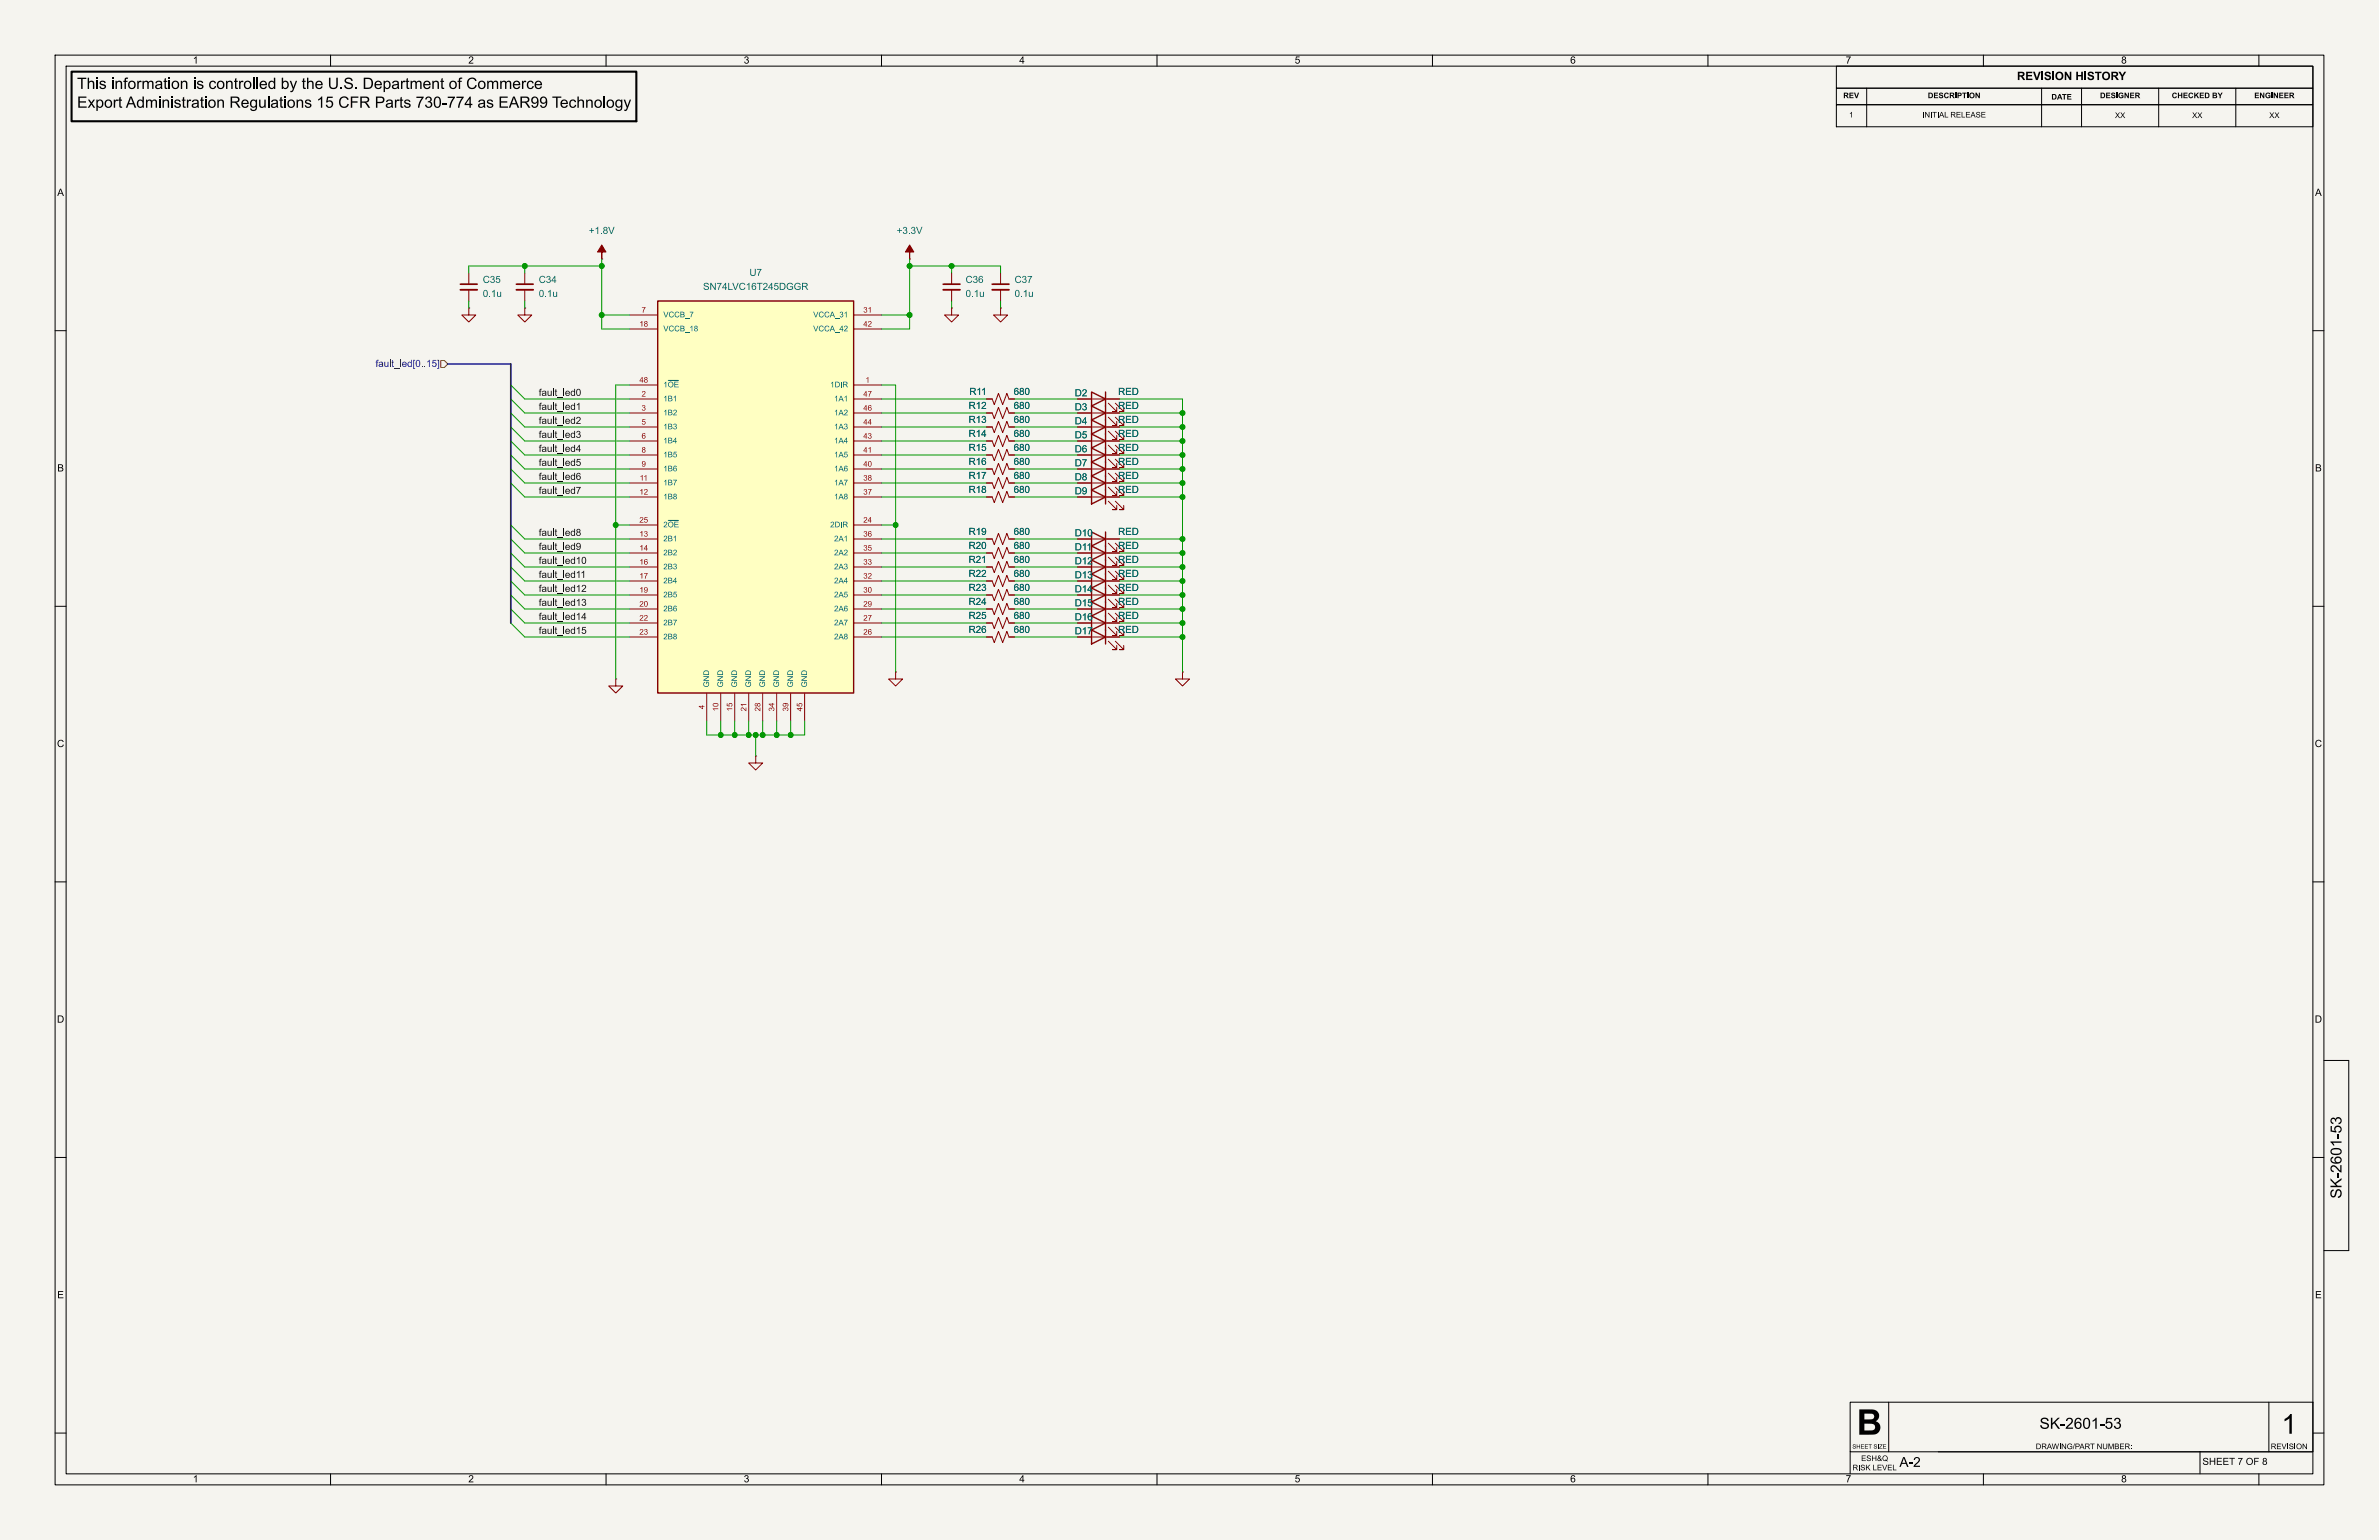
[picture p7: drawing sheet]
<svg xmlns="http://www.w3.org/2000/svg" width="432mm" height="279mm" viewBox="0 0 432 279" stroke-linecap="round" stroke-linejoin="round" font-family="sans-serif">
<defs><g id="words">
<text font-size="6.4" x="337" y="262">B</text>
<text font-size="5" x="414.1" y="261.4">1</text>
<g font-size="2.8">
<text x="14" y="18.6">This information is controlled by the</text>
<text x="370.2" y="260">SK-2601-53</text>
</g>
<text font-size="2.5" x="344.7" y="266.8">A-2</text>
<text font-size="2.1" x="366.1" y="15.1">REVISION HISTORY</text>
<g font-size="1.8">
<text x="35" y="12">1</text>
<text x="85" y="12">2</text>
<text x="135" y="12">3</text>
<text x="185" y="12">4</text>
<text x="235" y="12">5</text>
<text x="285" y="12">6</text>
<text x="335" y="12">7</text>
<text x="385" y="12">8</text>
<text x="10.4" y="36">A</text>
<text x="420.2" y="36">A</text>
<text x="10.4" y="86">B</text>
<text x="420.2" y="86">B</text>
<text x="10.3" y="136">C</text>
<text x="420.1" y="136">C</text>
<text x="10.3" y="186">D</text>
<text x="420.1" y="186">D</text>
<text x="10.4" y="236">E</text>
<text x="420.2" y="236">E</text>
<text x="35" y="269.4">1</text>
<text x="85" y="269.4">2</text>
<text x="135" y="269.4">3</text>
<text x="185" y="269.4">4</text>
<text x="235" y="269.4">5</text>
<text x="285" y="269.4">6</text>
<text x="335" y="269.4">7</text>
<text x="385" y="269.4">8</text>
<text x="399.7" y="266.2">SHEET 7 OF 8</text>
</g>
<g font-size="1.8" fill="#006464">
<text x="106.9" y="42.9">+1.8V</text>
<text x="162.8" y="42.9">+3.3V</text>
<text x="87.6" y="51.8">C35</text>
<text x="97.8" y="51.8">C34</text>
<text x="127.6" y="53.1">SN74LVC16T245DGGR</text>
<text x="136" y="50.5">U7</text>
<text x="175.3" y="51.8">C36</text>
<text x="184.1" y="51.8">C37</text>
<text x="87.6" y="54.3">0.1u</text>
<text x="97.8" y="54.3">0.1u</text>
<text x="175.3" y="54.3">0.1u</text>
<text x="184.1" y="54.3">0.1u</text>
<text x="175.8" y="74.7">R12</text>
<text x="175.8" y="77.2">R13</text>
<text x="175.9" y="72.1">R11</text>
<text x="184" y="74.7">680</text>
<text x="184" y="72.1">680</text>
<text x="184" y="77.2">680</text>
<text x="195.1" y="74.9">D3</text>
<text x="195.1" y="77.4">D4</text>
<text x="195.1" y="72.4">D2</text>
<text x="202.9" y="74.7">RED</text>
<text x="202.9" y="77.2">RED</text>
<text x="202.9" y="72.1">RED</text>
<text x="175.8" y="79.7">R14</text>
<text x="175.8" y="82.3">R15</text>
<text x="184" y="79.7">680</text>
<text x="184" y="82.3">680</text>
<text x="195.1" y="80">D5</text>
<text x="195.1" y="82.5">D6</text>
<text x="202.9" y="79.7">RED</text>
<text x="202.9" y="82.3">RED</text>
<text x="175.8" y="87.4">R17</text>
<text x="175.8" y="89.9">R18</text>
<text x="175.8" y="84.8">R16</text>
<text x="184" y="87.4">680</text>
<text x="184" y="89.9">680</text>
<text x="184" y="84.8">680</text>
<text x="195.1" y="87.6">D8</text>
<text x="195.1" y="85.1">D7</text>
<text x="202.9" y="89.9">RED</text>
<text x="202.9" y="87.4">RED</text>
<text x="202.9" y="84.8">RED</text>
<text x="195.1" y="90.1">D9</text>
<text x="175.8" y="100.1">R20</text>
<text x="175.8" y="97.5">R19</text>
<text x="184" y="100.1">680</text>
<text x="184" y="97.5">680</text>
<text x="202.9" y="100.1">RED</text>
<text x="202.9" y="97.5">RED</text>
<text x="175.8" y="107.7">R23</text>
<text x="175.8" y="105.1">R22</text>
<text x="175.8" y="102.6">R21</text>
<text x="184" y="107.7">680</text>
<text x="184" y="105.1">680</text>
<text x="184" y="102.6">680</text>
<text x="202.9" y="107.7">RED</text>
<text x="202.9" y="105.1">RED</text>
<text x="202.9" y="102.6">RED</text>
<text x="175.8" y="112.8">R25</text>
<text x="175.8" y="110.2">R24</text>
<text x="184" y="112.8">680</text>
<text x="184" y="110.2">680</text>
<text x="202.9" y="112.8">RED</text>
<text x="202.9" y="110.2">RED</text>
<text x="175.8" y="115.3">R26</text>
<text x="184" y="115.3">680</text>
<text x="202.9" y="115.3">RED</text>
</g>
<text font-size="1.8" fill="#000084" x="68.2" y="67">fault_led[0..15]</text>
<g font-size="1.8" fill="#0f0f0f">
<text x="97.8" y="77.1">fault_led2</text>
<text x="97.8" y="72">fault_led0</text>
<text x="97.8" y="74.6">fault_led1</text>
<text x="97.8" y="82.2">fault_led4</text>
<text x="97.8" y="79.7">fault_led3</text>
<text x="97.8" y="87.3">fault_led6</text>
<text x="97.8" y="84.7">fault_led5</text>
<text x="97.8" y="89.8">fault_led7</text>
<text x="97.8" y="97.4">fault_led8</text>
<text x="97.8" y="100">fault_led9</text>
<text x="97.8" y="107.6">fault_led12</text>
<text x="97.8" y="105.1">fault_led11</text>
<text x="97.8" y="102.5">fault_led10</text>
<text x="97.8" y="110.1">fault_led13</text>
<text x="97.8" y="112.7">fault_led14</text>
<text x="97.8" y="115.2">fault_led15</text>
</g>
<g font-size="1.8" fill="#840000">
<text x="195.1" y="100.3">D11</text>
<text x="195.1" y="97.8">D10</text>
<text x="195.1" y="107.9">D14</text>
<text x="195.1" y="105.4">D13</text>
<text x="195.1" y="102.8">D12</text>
<text x="195.1" y="113">D16</text>
<text x="195.1" y="110.5">D15</text>
<text x="195.1" y="115.5">D17</text>
</g>
<g font-size="1.4">
<text x="334.6" y="18.2">REV</text>
<text x="335.6" y="21.7">1</text>
<text x="348.9" y="21.7">INITIAL RELEASE</text>
<text x="349.9" y="18.2">DESCRIPTION</text>
<text x="372.3" y="18.4">DATE</text>
<text x="381.2" y="18.2">DESIGNER</text>
<text x="383.9" y="21.8">XX</text>
<text x="394.2" y="18.2">CHECKED BY</text>
<text x="397.9" y="21.8">XX</text>
<text x="409.2" y="18.2">ENGINEER</text>
<text x="411.9" y="21.8">XX</text>
<text x="369.5" y="263.3">DRAWING/PARTNUMBER:</text>
<text x="342.9" y="266.3">LEVEL</text>
</g>
<g font-size="1.4" fill="#a90000">
<text x="116" y="59.4">18</text>
<text x="116.4" y="56.9">7</text>
<text x="156.7" y="56.9">31</text>
<text x="156.7" y="59.4">42</text>
<text x="116" y="69.6">48</text>
<text x="157.1" y="69.6">1</text>
<text x="116.4" y="72.1">2</text>
<text x="116.4" y="74.7">3</text>
<text x="116.4" y="77.2">5</text>
<text x="156.7" y="72.1">47</text>
<text x="156.7" y="74.7">46</text>
<text x="156.7" y="77.2">44</text>
<text x="116.4" y="79.8">6</text>
<text x="116.4" y="82.3">8</text>
<text x="156.7" y="79.8">43</text>
<text x="156.7" y="82.3">41</text>
<text x="116" y="89.9">12</text>
<text x="116.1" y="87.4">11</text>
<text x="116.4" y="84.8">9</text>
<text x="156.7" y="84.8">40</text>
<text x="156.7" y="87.4">38</text>
<text x="156.7" y="89.9">37</text>
<text x="116" y="95">25</text>
<text x="156.7" y="95">24</text>
<text x="116" y="97.5">13</text>
<text x="116" y="100.1">14</text>
<text x="156.7" y="97.5">36</text>
<text x="156.7" y="100.1">35</text>
<text x="116" y="102.6">16</text>
<text x="116" y="105.2">17</text>
<text x="116" y="107.7">19</text>
<text x="156.7" y="102.6">33</text>
<text x="156.7" y="105.2">32</text>
<text x="156.7" y="107.7">30</text>
<text x="116" y="110.2">20</text>
<text x="116" y="112.8">22</text>
<text x="156.7" y="110.2">29</text>
<text x="156.7" y="112.8">27</text>
<text x="116" y="115.3">23</text>
<text x="156.7" y="115.3">26</text>
<text x="128" y="128.7" transform="rotate(-90 128 128.7)">4</text>
<text x="130.6" y="129.1" transform="rotate(-90 130.6 129.1)">10</text>
<text x="133.1" y="129.1" transform="rotate(-90 133.1 129.1)">15</text>
<text x="135.6" y="129.1" transform="rotate(-90 135.6 129.1)">21</text>
<text x="138.2" y="129.1" transform="rotate(-90 138.2 129.1)">28</text>
<text x="140.7" y="129.1" transform="rotate(-90 140.7 129.1)">34</text>
<text x="143.3" y="129.1" transform="rotate(-90 143.3 129.1)">39</text>
<text x="145.8" y="129.1" transform="rotate(-90 145.8 129.1)">45</text>
</g>
<g font-size="1.4" fill="#006464">
<text x="120.4" y="57.9">VCCB_7</text>
<text x="147.6" y="57.9">VCCA_31</text>
<text x="120.4" y="60.5">VCCB_18</text>
<text x="147.6" y="60.5">VCCA_42</text>
<text x="150.7" y="70.6">1DIR</text>
<text x="120.4" y="73.2">1B1</text>
<text x="120.4" y="75.7">1B2</text>
<text x="151.4" y="73.2">1A1</text>
<text x="151.4" y="75.7">1A2</text>
<text x="120.4" y="78.3">1B3</text>
<text x="120.4" y="80.8">1B4</text>
<text x="120.4" y="83.3">1B5</text>
<text x="151.4" y="78.3">1A3</text>
<text x="151.4" y="80.8">1A4</text>
<text x="151.4" y="83.3">1A5</text>
<text x="120.4" y="85.9">1B6</text>
<text x="120.4" y="88.4">1B7</text>
<text x="151.4" y="85.9">1A6</text>
<text x="151.4" y="88.4">1A7</text>
<text x="120.4" y="91">1B8</text>
<text x="151.4" y="91">1A8</text>
<text x="120.4" y="98.6">2B1</text>
<text x="120.4" y="101.1">2B2</text>
<text x="150.7" y="96">2DIR</text>
<text x="151.4" y="98.6">2A1</text>
<text x="151.4" y="101.1">2A2</text>
<text x="120.4" y="103.7">2B3</text>
<text x="120.4" y="106.2">2B4</text>
<text x="151.4" y="103.7">2A3</text>
<text x="151.4" y="106.2">2A4</text>
<text x="120.4" y="108.7">2B5</text>
<text x="120.4" y="111.3">2B6</text>
<text x="120.4" y="113.8">2B7</text>
<text x="151.4" y="108.7">2A5</text>
<text x="151.4" y="111.3">2A6</text>
<text x="151.4" y="113.8">2A7</text>
<text x="120.4" y="116.4">2B8</text>
<text x="151.4" y="116.4">2A8</text>
<text x="129.1" y="124.7" transform="rotate(-90 129.1 124.7)">GND</text>
<text x="131.6" y="124.7" transform="rotate(-90 131.6 124.7)">GND</text>
<text x="134.1" y="124.7" transform="rotate(-90 134.1 124.7)">GND</text>
<text x="136.7" y="124.7" transform="rotate(-90 136.7 124.7)">GND</text>
<text x="139.2" y="124.7" transform="rotate(-90 139.2 124.7)">GND</text>
<text x="141.8" y="124.7" transform="rotate(-90 141.8 124.7)">GND</text>
<text x="144.3" y="124.7" transform="rotate(-90 144.3 124.7)">GND</text>
<text x="146.8" y="124.7" transform="rotate(-90 146.8 124.7)">GND</text>
</g>
<text font-size="1.1" x="336.2" y="263.1">SHEET SIZE</text>
</g></defs>
<path d="M0 0h431.8v279.4h-431.8z" fill="#f5f4ef" stroke="#f5f4ef" stroke-width=".18"/>
<g fill="none" stroke="#000" stroke-width=".18">
<path d="M10 10h411.8v259.4h-411.8zM12 12h407.8v255.4h-407.8zM60 10v2M110 10v2M160 10v2M210 10v2M260 10v2M310 10v2M333.3 12h86.5v4h-86.5zM333.3 16h86.5v3h-86.5zM333.3 19h86.5v4h-86.5zM338.8 16v7"/>
<path d="M360 10v2M370.6 16v7M377.8 16v7M391.8 16v7M405.8 16v7M410 10v2M10 60h2M419.8 60h2M10 110h2M419.8 110h2M10 160h2M419.8 160h2"/>
<path d="M421.8 192.4h4.5v34.5h-4.5M10 210h2M419.8 210h2M10 260h2M335.8 254.4h84v9h-84zM342.8 254.4v9M411.8 254.4v9M419.8 260h2M60 267.4v2M110 267.4v2M160 267.4v2M210 267.4v2"/>
<path d="M260 267.4v2M310 267.4v2M335.8 263.4v4M351.8 263.4h68M360 267.4v2M399.3 263.4v4M410 267.4v2"/>
</g>
<g fill="#000">
<path d="M14.1 14.1h1.6v.2h-.7v1.8h-.3v-1.8h-.6zM15.9 14.1h.3v.7a.53 .53 0 0 1 .6-.2 .53 .53 0 0 1 .3 .6v.9h-.2v-.9a.36 .36 0 0 0-.5-.4 .36 .36 0 0 0-.2 .5v.8h-.3zM17.5 14.1h.2v.3h-.2zM17.5 14.7h.2v1.4h-.2zM18.2 14.8l.2-.1a.58 .58 0 0 1 .8 .3l-.3 .1a.29 .29 0 0 0-.3-.3 .29 .29 0 0 0-.2 .3 .82 .82 0 0 1 .8 .6 .63 .63 0 0 1-.6 .5 .63 .63 0 0 1-.6-.5h.3a.33 .33 0 0 0 .3 .3 .33 .33 0 0 0 .3-.4 .72 .72 0 0 1-.8-.6zM20.3 14.1h.3v.3h-.3zM20.3 14.7h.3v1.4h-.3zM21 14.7h.2v.2a.53 .53 0 0 1 .6-.2 .53 .53 0 0 1 .4 .5v.9h-.3v-.9a.36 .36 0 0 0-.4-.4 .36 .36 0 0 0-.3 .5v.8h-.2zM22.7 14.2l.5-.1v.2a.26 .26 0 0 0-.3 0 .26 .26 0 0 0 0 .4h.2v.2h-.2v1.2h-.3v-1.2h-.2v-.2h.2zM23.5 14.8a.73 .73 0 0 1 1 .1 .73 .73 0 0 1-.2 1.1 .73 .73 0 0 1-1-.3l-.1-.3h.3a.47 .47 0 0 0 .5 .6 .47 .47 0 0 0 .4-.7 .44 .44 0 0 0-.6-.5 .44 .44 0 0 0-.3 .6h-.3zM24.9 14.7h.2v.2l.3-.3 .2 .1v.2a.33 .33 0 0 0-.4 .1 .33 .33 0 0 0 0 .4v.7h-.3zM25.9 14.7h.2v.2a.5 .5 0 0 1 .9 0 .48 .48 0 0 1 .5-.3 .48 .48 0 0 1 .4 .5v1h-.3v-.9a.32 .32 0 0 0-.3-.4 .32 .32 0 0 0-.3 .5v.8h-.3v-.9a.34 .34 0 0 0-.4-.4 .34 .34 0 0 0-.2 .6v.7h-.2z"/>
<path d="M28.4 14.8a.66 .66 0 0 1 .8-.1 .66 .66 0 0 1 .2 .8l.1 .6h-.3v-.1a.57 .57 0 0 1-.6 .2 .57 .57 0 0 1-.5-.5h.3a.42 .42 0 0 0 .6 .2 .42 .42 0 0 0 .2-.5l-1.1 .3a.66 .66 0 0 1 .9-.5 .22 .22 0 0 0 .1-.3 .22 .22 0 0 0-.3-.1l-.2 .1-.2 .2h-.2zM29.9 14.3l.2-.2v.6h.3v.2h-.3v.8l.1 .2h.2v.2l-.5-.1v-1.1h-.2v-.2h.2zM30.6 14.1h.3v.3h-.3zM30.6 14.7h.3v1.4h-.3zM31.4 14.8a.73 .73 0 0 1 1 .1 .73 .73 0 0 1-.2 1.1 .73 .73 0 0 1-1-.3l-.1-.3h.3a.47 .47 0 0 0 .5 .6 .47 .47 0 0 0 .4-.7 .44 .44 0 0 0-.6-.5 .44 .44 0 0 0-.3 .6h-.3zM32.8 14.7h.2v.2a.53 .53 0 0 1 .7-.2 .53 .53 0 0 1 .3 .5v.9h-.2v-.9a.36 .36 0 0 0-.4-.4 .36 .36 0 0 0-.3 .5v.8h-.3zM35.2 14.1h.2v.3h-.2zM35.2 14.7h.2v1.4h-.2zM35.9 14.8l.2-.1a.58 .58 0 0 1 .8 .3l-.3 .1a.29 .29 0 0 0-.3-.3 .29 .29 0 0 0-.2 .3 .82 .82 0 0 1 .8 .6 .63 .63 0 0 1-.6 .5 .63 .63 0 0 1-.6-.5h.3a.33 .33 0 0 0 .3 .3 .33 .33 0 0 0 .3-.4 .72 .72 0 0 1-.8-.6zM38.2 14.8a.62 .62 0 0 1 1 .3h-.2a.4 .4 0 0 0-.5-.2 .4 .4 0 0 0-.3 .5 .41 .41 0 0 0 .3 .5 .41 .41 0 0 0 .5-.3h.2a.69 .69 0 0 1-.9 .5 .69 .69 0 0 1-.3-1zM39.6 14.8a.73 .73 0 0 1 1 .1 .73 .73 0 0 1-.2 1.1 .73 .73 0 0 1-1-.3v-.3h.2a.47 .47 0 0 0 .5 .6 .47 .47 0 0 0 .4-.7 .44 .44 0 0 0-.5-.5 .44 .44 0 0 0-.4 .6h-.2zM41 14.7h.3v.2a.53 .53 0 0 1 .6-.2 .53 .53 0 0 1 .3 .5v.9h-.2v-.9a.36 .36 0 0 0-.4-.4 .36 .36 0 0 0-.3 .5v.8h-.3z"/>
<path d="M42.7 14.3l.2-.2v.6h.3v.2h-.3v.8l.1 .2h.2v.2l-.5-.1v-1.1h-.2v-.2h.2zM43.4 14.7h.2v.2l.3-.3 .2 .1v.2a.33 .33 0 0 0-.4 .1 .33 .33 0 0 0-.1 .4v.7h-.2zM44.5 14.8a.73 .73 0 0 1 1 .1 .73 .73 0 0 1-.2 1.1 .73 .73 0 0 1-1-.3v-.3h.2a.47 .47 0 0 0 .5 .6 .47 .47 0 0 0 .4-.7 .44 .44 0 0 0-.5-.5 .44 .44 0 0 0-.4 .6h-.2zM47.3 14.8a.69 .69 0 0 1 .8-.1 .69 .69 0 0 1 .4 .8h-1.1a.43 .43 0 0 0 .3 .4 .43 .43 0 0 0 .5-.2h.3a.7 .7 0 0 1-.9 .4 .7 .7 0 0 1-.5-.8h1.1a.41 .41 0 0 0-.4-.5 .41 .41 0 0 0-.4 .5h-.3zM48.9 14.8a.55 .55 0 0 1 .8 0v-.7h.3v2h-.3v-.1a.61 .61 0 0 1-.7 .1 .61 .61 0 0 1-.3-.7h.2a.44 .44 0 0 0 .5 .6 .44 .44 0 0 0 .3-.7 .41 .41 0 0 0-.5-.5 .41 .41 0 0 0-.3 .6h-.2zM51.1 14.1h.3v.7a.67 .67 0 0 1 .9 0 .67 .67 0 0 1 .1 .9 .57 .57 0 0 1-.5 .5 .57 .57 0 0 1-.5-.3v.2h-.3v-.7h.3a.44 .44 0 0 0 .5 .5 .44 .44 0 0 0 .3-.6 .41 .41 0 0 0-.5-.5 .41 .41 0 0 0-.3 .6h-.3zM52.6 14.7h.2l.5 1.2 .4-1.2h.2l-.5 1.5a.52 .52 0 0 1-.7 .5v-.2a.33 .33 0 0 0 .4-.4zM55 14.3l.2-.2v.6h.3v.2h-.3v.8l.1 .2h.2v.2l-.5-.1v-1.1h-.2v-.2h.2zM55.7 14.1h.3v.7a.53 .53 0 0 1 .6-.2 .53 .53 0 0 1 .3 .6v.9h-.2v-.9a.36 .36 0 0 0-.5-.4 .36 .36 0 0 0-.2 .5v.8h-.3zM57.4 14.8a.69 .69 0 0 1 .8-.1 .69 .69 0 0 1 .4 .8h-1.1a.43 .43 0 0 0 .3 .4 .43 .43 0 0 0 .5-.2h.3a.7 .7 0 0 1-.9 .4 .7 .7 0 0 1-.5-.8h1.1a.41 .41 0 0 0-.4-.5 .41 .41 0 0 0-.4 .5h-.3zM59.4 17.5h1v.3h-.8l-.1 .5a.67 .67 0 0 1 .9 .3 .67 .67 0 0 1-.4 1 .67 .67 0 0 1-.9-.6h.3a.46 .46 0 0 0 .6 .3 .46 .46 0 0 0 .2-.7 .46 .46 0 0 0-.6-.1l-.2 .1h-.2zM59.7 14.1h.3v1.2a.54 .54 0 0 0 .5 .6 .54 .54 0 0 0 .5-.6v-1.2h.3v1.2a.81 .81 0 0 1-.8 .9 .81 .81 0 0 1-.8-.9z"/>
<path d="M61.8 15.9h.3v.2h-.3zM62.7 14.3l.3-.2a.75 .75 0 0 1 1 .6h-.2a.45 .45 0 0 0-.5-.4 .45 .45 0 0 0-.4 .5 1.2 1.2 0 0 1 1.2 .7 .81 .81 0 0 1-.8 .7 .81 .81 0 0 1-.8-.7h.2a.56 .56 0 0 0 .5 .4 .56 .56 0 0 0 .6-.4l-.2-.2a1.04 1.04 0 0 1-1.1-.6zM61.8 17.8a.89 .89 0 0 1 1.5 .3h-.3a.67 .67 0 0 0-.9-.3 .67 .67 0 0 0-.3 .9 .63 .63 0 0 0 .6 .7 .63 .63 0 0 0 .7-.6l.2 .1a.96 .96 0 0 1-1.3 .6 .96 .96 0 0 1-.4-1.4zM63.7 17.5h1.3v.2h-1.1v.7h1v.2h-1v1h-.2zM64.5 15.9h.3v.2h-.3zM65.4 17.5h.9a.56 .56 0 0 1 .7 .5 .56 .56 0 0 1-.5 .6l.7 1h-.3l-.6-.8-.3-.2h-.3v1h-.3v-1.2h.8a.35 .35 0 0 0 .5-.3 .35 .35 0 0 0-.4-.4h-.6v.7h-.3zM66 14.1h.7a1.02 1.02 0 0 1 1 1 1.02 1.02 0 0 1-.9 1h-.8v-.2h.7a.79 .79 0 0 0 .7-.8 .79 .79 0 0 0-.7-.8h-.4v1.6h-.3zM68.2 14.8a.69 .69 0 0 1 .8-.1 .69 .69 0 0 1 .3 .8h-1.1a.43 .43 0 0 0 .3 .4 .43 .43 0 0 0 .6-.2h.2a.7 .7 0 0 1-.9 .4 .7 .7 0 0 1-.4-.8h1.1a.41 .41 0 0 0-.5-.5 .41 .41 0 0 0-.4 .5h-.2zM68.2 17.5h.8a.62 .62 0 0 1 .8 .6 .62 .62 0 0 1-.8 .6h-.5v.9h-.3v-1.1h.8a.38 .38 0 0 0 .5-.4 .38 .38 0 0 0-.5-.4h-.5v.8h-.3zM69.6 14.7h.3v.2a.66 .66 0 0 1 .8-.1 .66 .66 0 0 1 .2 .9 .58 .58 0 0 1-.4 .4 .58 .58 0 0 1-.6-.1v.7h-.3v-1.3h.3a.45 .45 0 0 0 .5 .5 .45 .45 0 0 0 .2-.7 .41 .41 0 0 0-.5-.4 .41 .41 0 0 0-.2 .6h-.3zM70.2 18.2a.66 .66 0 0 1 .9-.1 .66 .66 0 0 1 .2 .8l.1 .7h-.3v-.2a.57 .57 0 0 1-.6 .2 .57 .57 0 0 1-.5-.4h.3a.42 .42 0 0 0 .5 .1 .42 .42 0 0 0 .2-.5l-1 .4a.66 .66 0 0 1 .9-.5 .22 .22 0 0 0 .1-.3 .22 .22 0 0 0-.3-.1h-.3l-.1 .2h-.2zM71.7 18.1h.2v.2l.2-.2h.3v.3a.33 .33 0 0 0-.4 0 .33 .33 0 0 0-.1 .4v.8h-.2z"/>
<path d="M71.3 14.8a.66 .66 0 0 1 .9-.1 .66 .66 0 0 1 .2 .8l.1 .6h-.3v-.1a.57 .57 0 0 1-.6 .2 .57 .57 0 0 1-.5-.5h.3a.42 .42 0 0 0 .5 .2 .42 .42 0 0 0 .2-.5l-1 .3a.66 .66 0 0 1 .9-.5 .22 .22 0 0 0 .1-.3 .22 .22 0 0 0-.3-.1l-.3 .1-.1 .2h-.2zM72.8 14.7h.2v.2l.2-.3 .3 .1v.2a.33 .33 0 0 0-.4 .1 .33 .33 0 0 0-.1 .4v.7h-.2zM72.7 17.7l.2-.1v.5h.3v.2h-.3v.8l.1 .2h.2v.3l-.5-.2v-1.1h-.2v-.2h.2zM73.5 18.2l.2-.1a.58 .58 0 0 1 .8 .4h-.3a.29 .29 0 0 0-.3-.3 .29 .29 0 0 0-.2 .4 .82 .82 0 0 1 .8 .5 .63 .63 0 0 1-.6 .5 .63 .63 0 0 1-.6-.5h.3a.33 .33 0 0 0 .3 .3 .33 .33 0 0 0 .3-.4 .72 .72 0 0 1-.8-.6zM73.8 14.3l.2-.2v.6h.3v.2h-.3v.8l.1 .2h.2v.2l-.5-.1v-1.1h-.2v-.2h.2zM74.5 14.7h.2v.2a.5 .5 0 0 1 .9 0 .48 .48 0 0 1 .6-.3 .48 .48 0 0 1 .3 .5v1h-.2v-.9a.32 .32 0 0 0-.4-.4 .32 .32 0 0 0-.3 .5v.8h-.2v-.9a.34 .34 0 0 0-.4-.4 .34 .34 0 0 0-.2 .6v.7h-.3zM75.6 17.5h1.3l-.6 1.3-.2 .8h-.2l.1-.6 .6-1.2h-1zM77.4 17.6a.54 .54 0 0 1 .8 0 .54 .54 0 0 1-.1 .8 .63 .63 0 0 1 0 1.1 .63 .63 0 0 1-1-.5h.3a.41 .41 0 0 0 .5 .4 .41 .41 0 0 0 .3-.6 .41 .41 0 0 0-.6-.2l.1-.2a.35 .35 0 0 0 .4-.3 .35 .35 0 0 0-.3-.4 .35 .35 0 0 0-.4 .4l-.2-.1zM77 14.8a.69 .69 0 0 1 .8-.1 .69 .69 0 0 1 .4 .8h-1.1a.43 .43 0 0 0 .3 .4 .43 .43 0 0 0 .5-.2h.3a.7 .7 0 0 1-.9 .4 .7 .7 0 0 1-.5-.8h1.1a.41 .41 0 0 0-.4-.5 .41 .41 0 0 0-.4 .5h-.3zM78.5 14.7h.2v.2a.53 .53 0 0 1 .6-.2 .53 .53 0 0 1 .4 .5v.9h-.3v-.9a.36 .36 0 0 0-.4-.4 .36 .36 0 0 0-.3 .5v.8h-.2zM79 17.6a.65 .65 0 0 1 .7 0 .65 .65 0 0 1 .3 .7 .94 .94 0 0 1-.6 1.3 .82 .82 0 0 1-.7-1.1h.3a.57 .57 0 0 0 .5 .9 1.2 1.2 0 0 0 0-1.7 .44 .44 0 0 0-.5 .6v.2h-.3l.1-.5zM80.3 18.7h.7v.2h-.7z"/>
<path d="M80.1 14.3l.2-.2v.6h.3v.2h-.3v.8l.1 .2h.2v.2l-.5-.1v-1.1h-.2v-.2h.2zM81.3 17.5h1.3l-.6 1.3-.2 .8h-.3l.1-.6 .7-1.2h-1zM81.8 14.8a.73 .73 0 0 1 1 .1 .73 .73 0 0 1-.2 1.1 .73 .73 0 0 1-1-.3l-.1-.3h.3a.47 .47 0 0 0 .5 .6 .47 .47 0 0 0 .4-.7 .44 .44 0 0 0-.6-.5 .44 .44 0 0 0-.3 .6h-.3zM82.8 17.5h1.4l-.6 1.3-.2 .8h-.3l.1-.6 .6-1.2h-1zM83.4 14.2l.5-.1v.2a.26 .26 0 0 0-.3 0 .26 .26 0 0 0-.1 .4h.3v.2h-.3v1.2h-.2v-1.2h-.2v-.2h.2zM85.3 17.5h.2v1.3h.2v.3h-.2v.5h-.3v-.5h-.9v-.3h.9v-.9l-.6 .9h-.3zM85 14.3a.89 .89 0 0 1 1.5 .4h-.3a.67 .67 0 0 0-.8-.3 .67 .67 0 0 0-.4 .9 .63 .63 0 0 0 .6 .6 .63 .63 0 0 0 .7-.5l.2 .1a.96 .96 0 0 1-1.3 .6 .96 .96 0 0 1-.4-1.4zM87 14.8a.73 .73 0 0 1 1 .1 .73 .73 0 0 1-.2 1.1 .73 .73 0 0 1-1-.3v-.3h.2a.47 .47 0 0 0 .5 .6 .47 .47 0 0 0 .4-.7 .44 .44 0 0 0-.5-.5 .44 .44 0 0 0-.4 .6h-.2zM87 18.2a.66 .66 0 0 1 .8-.1 .66 .66 0 0 1 .2 .8l.1 .7h-.2l-.1-.2a.57 .57 0 0 1-.6 .2 .57 .57 0 0 1-.4-.4h.2a.42 .42 0 0 0 .6 .1 .42 .42 0 0 0 .2-.5l-1 .4a.66 .66 0 0 1 .8-.5 .22 .22 0 0 0 .1-.3 .22 .22 0 0 0-.3-.1h-.2l-.2 .2h-.2zM88.5 18.2l.2-.1a.58 .58 0 0 1 .8 .4h-.2a.29 .29 0 0 0-.4-.3 .29 .29 0 0 0-.2 .4 .82 .82 0 0 1 .9 .5 .63 .63 0 0 1-.7 .5 .63 .63 0 0 1-.6-.5h.3a.33 .33 0 0 0 .3 .3 .33 .33 0 0 0 .3-.4 .72 .72 0 0 1-.8-.6zM88.4 14.7h.2v.2a.5 .5 0 0 1 .9 0 .48 .48 0 0 1 .6-.3 .48 .48 0 0 1 .3 .5v1h-.2v-.9a.32 .32 0 0 0-.4-.4 .32 .32 0 0 0-.2 .5v.8h-.3v-.9a.34 .34 0 0 0-.4-.4 .34 .34 0 0 0-.2 .6v.7h-.3zM90.7 17.5h1.4v.2h-1.2v.7h1.2v.2h-1.2v.7h1.3v.3h-1.5z"/>
<path d="M90.8 14.7h.2v.2a.5 .5 0 0 1 .9 0 .48 .48 0 0 1 .5-.3 .48 .48 0 0 1 .4 .5v1h-.3v-.9a.32 .32 0 0 0-.3-.4 .32 .32 0 0 0-.3 .5v.8h-.2v-.9a.34 .34 0 0 0-.5-.4 .34 .34 0 0 0-.2 .6v.7h-.2zM93.3 14.8a.69 .69 0 0 1 .8-.1 .69 .69 0 0 1 .3 .8h-1.1a.43 .43 0 0 0 .4 .4 .43 .43 0 0 0 .5-.2h.2a.7 .7 0 0 1-.9 .4 .7 .7 0 0 1-.4-.8h1.1a.41 .41 0 0 0-.4-.5 .41 .41 0 0 0-.4 .5h-.3zM93.1 17.5h.3l.8 2.1h-.3l-.2-.7h-.8l-.3 .7h-.3l.4-.9h.9l-.3-1-.4 1h-.2zM94.7 14.7h.3v.2l.2-.3 .3 .1v.2a.33 .33 0 0 0-.4 .1 .33 .33 0 0 0-.1 .4v.7h-.3zM94.5 17.5h.9a.56 .56 0 0 1 .7 .5 .56 .56 0 0 1-.6 .6l.8 1h-.4l-.5-.8-.4-.2h-.3v1h-.2v-1.2h.8a.35 .35 0 0 0 .5-.3 .35 .35 0 0 0-.4-.4h-.7v.7h-.2zM95.8 14.8a.62 .62 0 0 1 1.1 .3h-.3a.4 .4 0 0 0-.5-.2 .4 .4 0 0 0-.2 .5 .41 .41 0 0 0 .2 .5 .41 .41 0 0 0 .6-.3h.2a.69 .69 0 0 1-.9 .5 .69 .69 0 0 1-.4-1zM96.6 17.7a.72 .72 0 0 1 .9-.1 .72 .72 0 0 1 .3 .9 .78 .78 0 0 1-.3 .9 .78 .78 0 0 1-.9 .1l-.1-.4h.2a.42 .42 0 0 0 .5 .3 .42 .42 0 0 0 .3-.6v-.2a.59 .59 0 0 1-.7 .2 .59 .59 0 0 1-.4-.6h.3a.41 .41 0 0 0 .6 .3 .41 .41 0 0 0 0-.6 .41 .41 0 0 0-.6 .2v.1h-.3zM97.2 14.8a.69 .69 0 0 1 .8-.1 .69 .69 0 0 1 .4 .8h-1.1a.43 .43 0 0 0 .3 .4 .43 .43 0 0 0 .5-.2h.3a.7 .7 0 0 1-.9 .4 .7 .7 0 0 1-.5-.8h1.1a.41 .41 0 0 0-.4-.5 .41 .41 0 0 0-.4 .5h-.3zM98.2 17.7a.72 .72 0 0 1 .9-.1 .72 .72 0 0 1 .2 .9 .78 .78 0 0 1-.2 .9 .78 .78 0 0 1-.9 .1l-.2-.4h.3a.42 .42 0 0 0 .5 .3 .42 .42 0 0 0 .3-.6v-.2a.59 .59 0 0 1-.7 .2 .59 .59 0 0 1-.4-.6h.3a.41 .41 0 0 0 .5 .3 .41 .41 0 0 0 .1-.6 .41 .41 0 0 0-.6 .2v.1h-.3zM100.3 17.5h1.6v.2h-.7v1.9h-.3v-1.9h-.6zM101.9 18.2a.69 .69 0 0 1 .8-.1 .69 .69 0 0 1 .4 .8h-1.1a.43 .43 0 0 0 .3 .5 .43 .43 0 0 0 .5-.3h.3a.7 .7 0 0 1-.9 .4 .7 .7 0 0 1-.5-.8h1.1a.41 .41 0 0 0-.4-.5 .41 .41 0 0 0-.4 .5h-.3zM103.5 18.2a.62 .62 0 0 1 1.1 .3l-.3 .1a.4 .4 0 0 0-.5-.3 .4 .4 0 0 0-.2 .5 .41 .41 0 0 0 .2 .6 .41 .41 0 0 0 .5-.4h.3a.69 .69 0 0 1-.9 .5 .69 .69 0 0 1-.4-1z"/>
<path d="M104.8 17.5h.3v.7a.53 .53 0 0 1 .6-.1 .53 .53 0 0 1 .3 .5v1h-.2v-1a.36 .36 0 0 0-.5-.3 .36 .36 0 0 0-.2 .4v.9h-.3zM106.4 18.1h.2v.2a.53 .53 0 0 1 .6-.2 .53 .53 0 0 1 .4 .5v1h-.3v-.9a.36 .36 0 0 0-.4-.4 .36 .36 0 0 0-.3 .4v.9h-.2zM108.1 18.2a.73 .73 0 0 1 1 .2 .73 .73 0 0 1-.2 1 .73 .73 0 0 1-1-.2v-.4h.2a.47 .47 0 0 0 .6 .6 .47 .47 0 0 0 .3-.7 .44 .44 0 0 0-.5-.4 .44 .44 0 0 0-.4 .5h-.2zM110.3 18.2a.73 .73 0 0 1 1 .2 .73 .73 0 0 1-.1 1 .73 .73 0 0 1-1.1-.2v-.4h.2a.47 .47 0 0 0 .6 .6 .47 .47 0 0 0 .3-.7 .44 .44 0 0 0-.5-.4 .44 .44 0 0 0-.4 .5h-.2zM111.9 18.2a.58 .58 0 0 1 .8 .1v-.2h.3v1.2a.65 .65 0 0 1-.5 .8 .65 .65 0 0 1-.8-.4h.3a.39 .39 0 0 0 .4 .2 .39 .39 0 0 0 .3-.3v-.2a.62 .62 0 0 1-.7 .1 .62 .62 0 0 1-.3-.7h.2a.44 .44 0 0 0 .5 .5 .44 .44 0 0 0 .3-.6 .41 .41 0 0 0-.5-.4 .41 .41 0 0 0-.3 .5h-.2zM113.2 18.1h.3l.4 1.2 .4-1.2h.2l-.5 1.5a.52 .52 0 0 1-.7 .5v-.2a.33 .33 0 0 0 .5-.3zM423.2 208.5a1.18 1.18 0 0 1 1.8 .4 1.17 1.17 0 0 1-1.9 .4l-.1-.4h.2a.58 .58 0 0 0 .8 .4 .56 .56 0 0 0 .8-.5 1.18 1.18 0 0 0-1.6 0l-.2 .1zM423.2 216l.4-.2v.3a.44 .44 0 0 0-.4 .4 .44 .44 0 0 0 .5 .4 1.18 1.18 0 0 1 .6-1.1 .8 .8 0 0 1 .7 .7 .8 .8 0 0 1-.7 .8v-.2a.55 .55 0 0 0 .5-.5 .55 .55 0 0 0-.4-.6l-.2 .2a1.02 1.02 0 0 1-.6 1.1 .73 .73 0 0 1-.7-.5 .73 .73 0 0 1 .3-.8zM424.1 212.9h.3v.7h-.3zM424.1 205.7h.3v.8h-.3zM423 204.3h.2v.8l.6 .1a.66 .66 0 0 1 .3-.9 .66 .66 0 0 1 .9 .4 .66 .66 0 0 1-.5 .8l-.1-.2a.45 .45 0 0 0 .3-.6 .45 .45 0 0 0-.6-.2 .45 .45 0 0 0-.2 .6l.2 .2-.1 .2-1-.2zM423.1 210l.4-.1v.2a.42 .42 0 0 0-.3 .5 .42 .42 0 0 0 .6 .3h.2l-.3-.4h.2a.45 .45 0 0 0 .7 .4 .45 .45 0 0 0 .1-.8 .45 .45 0 0 0-.8 .3v.1h-.2a.67 .67 0 0 1 .7-.7 .67 .67 0 0 1 .6 .7 .67 .67 0 0 1-.7 .6 .94 .94 0 0 1-1.3-.7z"/>
<path d="M423.2 202.9l.4-.1 .3 .2a.62 .62 0 0 1 1.1 0 .62 .62 0 0 1-.5 1l-.1-.3a.4 .4 0 0 0 .4-.4 .4 .4 0 0 0-.5-.4 .4 .4 0 0 0-.3 .6h-.2a.35 .35 0 0 0-.2-.5 .35 .35 0 0 0-.4 .4 .35 .35 0 0 0 .3 .3v.2a.62 .62 0 0 1-.5-.4 .62 .62 0 0 1 .2-.6zM423.1 211.6a.79 .79 0 0 1 1.3 .4l.4 .4v-1h.2v1.3a1.95 1.95 0 0 1-1.2-.9 .39 .39 0 0 0-.6 .1 .39 .39 0 0 0 .4 .5v.3a.66 .66 0 0 1-.6-.5 .66 .66 0 0 1 .1-.6zM423 213.8l.8 .8 1.2-.9v.4l-1 .7 .3 .3h.7v.3h-2v-.3h1l-1-1zM423 207.1h2v.2h-1.6l.3 .5h-.2zM336.4 265.8h.4a.28 .28 0 0 1 .4 .2 .28 .28 0 0 1-.3 .3l.3 .5h-.1l-.5-.5h-.1v.5h-.1v-.6h.5l.1-.2-.1-.1h-.4v.3h-.1zM337.4 265.8h.1v1h-.1zM337.8 265.8h.5l.2 .2h-.2a.21 .21 0 0 0-.2-.2 .21 .21 0 0 0-.1 .3l.1 .1a.35 .35 0 0 1 .4 .5 .35 .35 0 0 1-.7 0l-.1-.3h.1a.23 .23 0 0 0 .3 .3 .23 .23 0 0 0 .2-.4l-.5-.1zM337.9 264.1h.7v.1h-.6v.3h.6v.1h-.6v.4h.7v.1h-.8zM338.7 265.8h.1v.4l.5-.4h.2l-.4 .4 .4 .6h-.2l-.3-.6-.2 .2v.4h-.1zM338.9 264.1h.5l.2 .2-.2 .1a.21 .21 0 0 0-.2-.3 .21 .21 0 0 0-.1 .4h.1a.35 .35 0 0 1 .3 .5 .35 .35 0 0 1-.6 0l-.1-.3h.1a.23 .23 0 0 0 .3 .3 .23 .23 0 0 0 .1-.3l-.4-.2zM339.8 264.1h.1v.4h.5v-.4h.2v1h-.2v-.5h-.5v.5h-.1zM340 265.8h.1v.8h.5v.2h-.6z"/>
<path d="M340.8 265.8h.7v.1h-.6v.3h.6v.1h-.6v.3h.6v.2h-.7zM340.9 264.1a.24 .24 0 0 1 .4 .1 .24 .24 0 0 1-.1 .3l.1 .2 .1-.1h.1l-.1 .2 .2 .2h-.2a.4 .4 0 0 1-.7-.2l.3 .2 .3-.1-.3-.3-.1 .2h-.2l.1-.1a.22 .22 0 0 0 .2-.2 .22 .22 0 0 0-.1-.2l.2 .1h.1l-.1-.2-.2 .1zM341.6 265.8h.2l.3 .8 .3-.8h.1l-.4 1h-.1zM341.8 264.2a.51 .51 0 0 1 .7 0 .51 .51 0 0 1 0 .8l.1 .2-.7-.2-.2-.4h.1l.2 .4h.3l-.1-.2a.26 .26 0 0 0 .3-.1 .26 .26 0 0 0 0-.3l-.4-.2-.2 .1-.1 .3h-.1zM412.3 261.9h.4a.28 .28 0 0 1 .4 .2 .28 .28 0 0 1-.3 .4l.3 .4h-.1l-.4-.4h-.2v.4h-.1v-.5l.5-.1 .1-.1-.1-.2h-.4v.4h-.1zM416.9 262a.49 .49 0 0 1 .8 .1 .49 .49 0 0 1-.2 .7 .49 .49 0 0 1-.7-.4h.1a.37 .37 0 0 0 .6 .3 .37 .37 0 0 0 .1-.5 .37 .37 0 0 0-.6-.1l-.1 .3h-.1zM417.9 261.9h.2l.5 .8v-.8h.1v1h-.1l-.5-.8v.8h-.2z"/>
</g>
<path d="M46 14.1v2M46.7 14.1v2M109.7 17.5v2.1" fill="none" stroke="#000" stroke-width=".25"/>
<path d="M13 13h102.5v9h-102.5z" fill="none" stroke="#000" stroke-width=".38"/>
<g fill="none" stroke="#840000" stroke-width=".18">
<path d="M85.1 55.9v1.3h1.3l-1.3 1.2-1.3-1.2h1.3M85.1 55.9h.1M85.1 49.5v2.1M85.1 52.6v2M95.2 55.9v1.3h1.3l-1.3 1.2-1.2-1.2h1.2M95.2 55.9h.1M95.2 49.5v2.1M95.2 52.6v2M109.2 47h.1M165.1 47h.1M172.7 55.9v1.3h1.3l-1.3 1.2-1.3-1.2h1.3M172.7 55.9h.1"/>
<path d="M172.7 49.5v2.1M172.7 52.6v2M181.6 55.9v1.3h1.3l-1.3 1.2-1.3-1.2h1.3M181.6 55.9h.1M181.6 49.5v2.1M181.6 52.6v2M179.1 74.9h1l.4 1 .7-2 .8 2 .8-2 .3 1h1M179.1 72.4h1l.4 1 .7-2 .8 2 .8-2 .3 1h1M179.1 77.5h1l.4 1 .7-2 .8 2 .8-2 .3 1h1M195.6 74.9h7.6M195.6 77.5h7.6M201.2 75.7l1.5 1.5h-.8h.8v-.7"/>
<path d="M201.2 78.2l1.5 1.6h-.8h.8v-.8M202.4 75.7l1.6 1.5h-.8h.8v-.7M202.4 78.2l1.6 1.6h-.8h.8v-.8M179.1 87.6h1l.4 1 .7-2 .8 2 .8-2 .3 1h1M179.1 90.2h1l.4 1 .7-2 .8 2 .8-2 .3 1h1M179.1 85.1h1l.4 1 .7-2 .8 2 .8-2 .3 1h1M179.1 80h1l.4 1 .7-2 .8 2 .8-2 .3 1h1M179.1 82.6h1l.4 1 .7-2.1 .8 2.1 .8-2.1 .3 1.1h1M195.6 80h7.6M195.6 90.2h7.6M195.6 87.6h7.6M195.6 85.1h7.6"/>
<path d="M198.1 97.8h5.1M201.2 80.8l1.5 1.5h-.8h.8v-.8M201.2 90.9l1.5 1.6h-.8h.8v-.8M201.2 88.4l1.5 1.5h-.8h.8v-.7M201.2 98.6l1.5 1.5h-.8h.8v-.8M201.2 85.9l1.5 1.5h-.8h.8v-.8M202.4 80.8l1.6 1.5h-.8h.8v-.8M202.4 90.9l1.6 1.6h-.8h.8v-.8M202.4 88.4l1.6 1.5h-.8h.8v-.7M202.4 98.6l1.6 1.5h-.8h.8v-.8M202.4 85.9l1.6 1.5h-.8h.8v-.8M179.1 115.6h1l.4 1 .7-2 .8 2 .8-2 .3 1h1"/>
<path d="M179.1 113h1l.4 1 .7-2 .8 2 .8-2 .3 1h1M179.1 108h1l.4 1 .7-2.1 .8 2.1 .8-2.1 .3 1.1h1M179.1 110.5h1l.4 1 .7-2 .8 2 .8-2 .3 1h1M179.1 105.4h1l.4 1 .7-2 .8 2 .8-2 .3 1h1M179.1 102.9h1l.4 1 .7-2 .8 2 .8-2 .3 1h1M198.1 113h5.1M198.1 108h5.1M198.1 115.6h5.1M198.1 105.4h5.1M198.1 102.9h5.1M198.1 110.5h5.1M198.1 100.3h5.1"/>
<path d="M201.2 113.8l1.5 1.5h-.8h.8v-.7M201.2 108.7l1.5 1.5h-.8h.8v-.7M201.2 116.3l1.5 1.6h-.8h.8v-.8M201.2 106.2l1.5 1.5h-.8h.8v-.8M201.2 103.6l1.5 1.6h-.8h.8v-.8M201.2 111.3l1.5 1.5h-.8h.8v-.8M201.2 101.1l1.5 1.5h-.8h.8v-.7M202.4 113.8l1.6 1.5h-.8h.8v-.7M202.4 108.7l1.6 1.5h-.8h.8v-.7M202.4 116.3l1.6 1.6h-.8h.8v-.8M202.4 106.2l1.6 1.5h-.8h.8v-.8M202.4 103.6l1.6 1.6h-.8h.8v-.8"/>
<path d="M202.4 111.3l1.6 1.5h-.8h.8v-.8M202.4 101.1l1.6 1.5h-.8h.8v-.7M111.8 123.2v1.3h1.2l-1.2 1.2-1.3-1.2h1.3M111.8 123.2h.1M137.2 137.2v1.2h1.2l-1.2 1.3-1.3-1.3h1.3M137.2 137.2h.1M162.6 121.9v1.3h1.2l-1.2 1.3-1.3-1.3h1.3M162.6 121.9h.1"/>
</g>
<g fill="none" stroke="#840000" stroke-width=".25">
<path d="M198.1 73.7l2.6 1.2-2.6 1.3zM198.1 76.2l2.6 1.3-2.6 1.2zM198.1 78.7l2.6 1.3-2.6 1.3zM200.7 73.7v7.6M198.1 88.9l2.6 1.3-2.6 1.2zM198.1 86.4l2.6 1.2-2.6 1.3zM198.1 99.1l2.6 1.2-2.6 1.3zM198.1 96.5l2.6 1.3-2.6 1.3zM198.1 83.8l2.6 1.3-2.6 1.3zM200.7 83.8v7.6M200.7 96.5v20.3M198.1 111.8l2.6 1.2-2.6 1.3z"/>
<path d="M198.1 106.7l2.6 1.3-2.6 1.2zM198.1 114.3l2.6 1.3-2.6 1.2zM198.1 104.1l2.6 1.3-2.6 1.3zM198.1 101.6l2.6 1.3-2.6 1.2zM198.1 109.2l2.6 1.3-2.6 1.3z"/>
</g>
<path d="M83.6 51.6h3M93.7 51.6h3.1M171.2 51.6h3M180.1 51.6h3" fill="none" stroke="#840000" stroke-width=".3"/>
<path d="M83.6 52.6h3M93.7 52.6h3.1M171.2 52.6h3M180.1 52.6h3" fill="none" stroke="#840000" stroke-width=".33"/>
<g fill="#840000" stroke="#840000" stroke-width=".18">
<path d="M109.2 44.5l.8 1.2h-.8v1.3v-1.3h-.7z"/>
<path d="M165.1 44.5l.8 1.2h-.8v1.3v-1.3h-.8z"/>
</g>
<path d="M119.4 54.6h35.5v71.1h-35.5z" fill="#ffffc2"/>
<path d="M119.4 54.6h35.5v71.1h-35.5z" fill="none" stroke="#840000" stroke-width=".25"/>
<g fill="none" stroke="#840000" stroke-width=".18">
<path d="M114.3 57.2h5.1M114.3 59.7h5.1M154.9 57.2h5.1M154.9 59.7h5.1M114.3 69.9h5.1M154.9 69.9h5.1M154.9 72.4h5.1M154.9 74.9h5.1M154.9 77.5h5.1M154.9 80h5.1M154.9 82.6h5.1M154.9 85.1h5.1"/>
<path d="M154.9 87.6h5.1M154.9 90.2h5.1M154.9 95.3h5.1M154.9 97.8h5.1M154.9 100.3h5.1M154.9 102.9h5.1M154.9 105.4h5.1M154.9 108h5.1M154.9 110.5h5.1M154.9 113h5.1M154.9 115.6h5.1"/>
</g>
<g fill="#006464">
<path d="M120.6 69.5l.3-.3v1.1h-.1v-.8l-.2 .1z"/>
<path d="M121.4 69.4a.5 .5 0 0 1 .8 .1 .5 .5 0 0 1-.3 .7 .5 .5 0 0 1-.6-.4h.1a.38 .38 0 0 0 .5 .3 .38 .38 0 0 0 .2-.6 .38 .38 0 0 0-.6-.1l-.1 .4h-.1z"/>
<path d="M122.4 69.3h.7v.1h-.6v.3h.6v.1h-.6v.4h.7v.1h-.8z"/>
</g>
<path d="M121.3 69h1.8" fill="none" stroke="#006464" stroke-width=".18"/>
<path d="M114.3 72.4h5.1M114.3 74.9h5.1M114.3 77.5h5.1M114.3 80h5.1M114.3 82.6h5.1M114.3 85.1h5.1M114.3 87.6h5.1M114.3 90.2h5.1M114.3 95.3h5.1" fill="none" stroke="#840000" stroke-width=".18"/>
<g fill="#006464">
<path d="M120.6 94.7a.36 .36 0 0 1 .5 .2 .36 .36 0 0 1-.3 .5l-.2 .2h.5v.1h-.7l.4-.5a.22 .22 0 0 0 .2-.2 .22 .22 0 0 0-.2-.2 .22 .22 0 0 0-.2 .2l-.1-.1z"/>
<path d="M121.4 94.8a.5 .5 0 0 1 .8 .1 .5 .5 0 0 1-.3 .7 .5 .5 0 0 1-.6-.4h.1a.38 .38 0 0 0 .5 .3 .38 .38 0 0 0 .2-.6 .38 .38 0 0 0-.6-.1l-.1 .4h-.1z"/>
<path d="M122.4 94.7h.7v.1h-.6v.3h.6v.1h-.6v.4h.7v.1h-.8z"/>
</g>
<path d="M121.3 94.4h1.8" fill="none" stroke="#006464" stroke-width=".18"/>
<g fill="none" stroke="#840000" stroke-width=".18">
<path d="M179.1 72.4h1M179.1 74.9h1M179.1 77.5h1M183.1 72.4h1M183.1 74.9h1M183.1 77.5h1M195.6 72.4h7.6M195.6 74.9h2.5M195.6 77.5h2.5M200.7 74.9h2.5M200.7 77.5h2.5M201.2 73.2l1.5 1.5h-.8h.8v-.8"/>
<path d="M202.4 73.2l1.6 1.5h-.8h.8v-.8M114.3 97.8h5.1M179.1 97.8h1l.4 1 .7-2 .8 2 .8-2 .3 1h1M179.1 82.6h1M179.1 80h1M179.1 90.2h1M179.1 85.1h1M179.1 87.6h1M183.1 82.6h1M183.1 80h1M183.1 90.2h1M183.1 85.1h1"/>
<path d="M183.1 87.6h1M195.6 82.6h7.6M195.6 80h2.5M195.6 90.2h2.5M195.6 85.1h2.5M195.6 87.6h2.5M200.7 97.8h2.5M200.7 80h2.5M200.7 90.2h2.5M200.7 85.1h2.5M200.7 87.6h2.5M201.2 83.3l1.5 1.5h-.8h.8v-.7"/>
<path d="M202.4 83.3l1.6 1.5h-.8h.8v-.7M114.3 100.3h5.1M114.3 102.9h5.1M114.3 105.4h5.1M114.3 108h5.1M114.3 110.5h5.1M114.3 113h5.1M114.3 115.6h5.1M179.1 100.3h1l.4 1 .7-2 .8 2 .8-2 .3 1h1M179.1 102.9h1M179.1 105.4h1M179.1 108h1"/>
<path d="M179.1 110.5h1M179.1 113h1M179.1 115.6h1M183.1 102.9h1M183.1 105.4h1M183.1 108h1M183.1 110.5h1M183.1 113h1M183.1 115.6h1M200.7 100.3h2.5M200.7 102.9h2.5M200.7 105.4h2.5"/>
<path d="M200.7 108h2.5M200.7 110.5h2.5M200.7 113h2.5M200.7 115.6h2.5M128.3 125.7v5.1M130.8 125.7v5.1M133.3 125.7v5.1M135.9 125.7v5.1M138.4 125.7v5.1M141 125.7v5.1M143.5 125.7v5.1M146 125.7v5.1"/>
<path d="M214.6 121.9v1.3h1.3l-1.3 1.3-1.2-1.3h1.2M214.6 121.9h.1"/>
</g>
<path d="M198.1 71.1l2.6 1.3-2.6 1.3zM200.7 71.1v2.6M198.1 81.3l2.6 1.3-2.6 1.2zM200.7 81.3v2.5" fill="none" stroke="#840000" stroke-width=".25"/>
<path d="M80 65.4h.6l.7 .6-.7 .7h-.6z" fill="none" stroke="#725600" stroke-width=".18"/>
<path d="M81.3 66h11.4v47" fill="none" stroke="#000084" stroke-width=".3"/>
<g fill="none" stroke="#009600" stroke-width=".18">
<path d="M85.1 54.6v1.3M95.2 48.3v1.2M95.2 54.6v1.3M109.2 47v12.7h5.1M109.2 48.3h-24.1v1.2M109.2 57.2h5.1M160 57.2h5.1M165.1 48.3h16.5v1.2M165.1 47v12.7h-5.1M172.7 48.3v1.2M172.7 54.6v1.3M181.6 54.6v1.3"/>
<path d="M92.7 74.9l2.5 2.6h19.1M92.7 72.4l2.5 2.5h19.1M92.7 69.9l2.5 2.5h19.1M92.7 77.5l2.5 2.5h19.1M114.3 69.9h-2.5v53.3M160 77.5h19.1M160 74.9h19.1M160 72.4h19.1M160 69.9h2.6v52M184.1 77.5h11.5M184.1 74.9h11.5M184.1 72.4h11.5"/>
<path d="M203.2 72.4h11.4v49.5M203.2 77.5h11.4M203.2 74.9h11.4M92.7 97.8l2.5 2.5h19.1M92.7 95.3l2.5 2.5h19.1M92.7 87.6l2.5 2.6h19.1M92.7 85.1l2.5 2.5h19.1M92.7 80l2.5 2.6h19.1M92.7 82.6l2.5 2.5h19.1M111.8 95.3h2.5M160 97.8h19.1M160 90.2h19.1"/>
<path d="M160 95.3h2.6M160 87.6h19.1M160 82.6h19.1M160 85.1h19.1M160 80h19.1M184.1 97.8h11.5M184.1 90.2h11.5M184.1 87.6h11.5M184.1 82.6h11.5M184.1 85.1h11.5M184.1 80h11.5M203.2 97.8h11.4"/>
<path d="M203.2 90.2h11.4M203.2 87.6h11.4M203.2 82.6h11.4M203.2 85.1h11.4M203.2 80h11.4M92.7 110.5l2.5 2.5h19.1M92.7 113l2.5 2.6h19.1M92.7 108l2.5 2.5h19.1M92.7 102.9l2.5 2.5h19.1M92.7 105.4l2.5 2.6h19.1M92.7 100.3l2.5 2.6h19.1M160 113h19.1"/>
<path d="M160 115.6h19.1M160 110.5h19.1M160 105.4h19.1M160 108h19.1M160 102.9h19.1M160 100.3h19.1M184.1 113h11.5M184.1 115.6h11.5M184.1 110.5h11.5M184.1 105.4h11.5M184.1 108h11.5M184.1 102.9h11.5"/>
<path d="M184.1 100.3h11.5M203.2 113h11.4M203.2 115.6h11.4M203.2 110.5h11.4M203.2 105.4h11.4M203.2 108h11.4M203.2 102.9h11.4M203.2 100.3h11.4M128.3 130.8v2.6h17.7v-2.6M130.8 130.8v2.6M133.3 130.8v2.6M135.9 130.8v2.6"/>
<path d="M137.2 133.4v3.8M138.4 130.8v2.6M141 130.8v2.6M143.5 130.8v2.6"/>
</g>
<g fill="#009600" stroke="#009600" stroke-width=".18">
<circle cx="95.2" cy="48.3" r=".46"/>
<circle cx="109.2" cy="48.3" r=".46"/>
<circle cx="109.2" cy="57.2" r=".46"/>
<circle cx="138.4" cy="133.4" r=".46"/>
<circle cx="137.2" cy="133.4" r=".46"/>
<circle cx="143.5" cy="133.4" r=".46"/>
<circle cx="141" cy="133.4" r=".46"/>
<circle cx="130.8" cy="133.4" r=".46"/>
<circle cx="133.3" cy="133.4" r=".46"/>
<circle cx="135.9" cy="133.4" r=".46"/>
<circle cx="214.6" cy="113" r=".46"/>
<circle cx="214.6" cy="110.5" r=".46"/>
<circle cx="214.6" cy="115.6" r=".46"/>
<circle cx="214.6" cy="105.4" r=".46"/>
<circle cx="214.6" cy="108" r=".46"/>
<circle cx="214.6" cy="102.9" r=".46"/>
<circle cx="111.8" cy="95.3" r=".46"/>
<circle cx="214.6" cy="87.6" r=".46"/>
<circle cx="214.6" cy="100.3" r=".46"/>
<circle cx="214.6" cy="90.2" r=".46"/>
<circle cx="214.6" cy="97.8" r=".46"/>
<circle cx="214.6" cy="80" r=".46"/>
<circle cx="214.6" cy="77.5" r=".46"/>
<circle cx="214.6" cy="82.6" r=".46"/>
<circle cx="214.6" cy="74.9" r=".46"/>
<circle cx="214.6" cy="85.1" r=".46"/>
<circle cx="162.6" cy="95.3" r=".46"/>
<circle cx="165.1" cy="57.2" r=".46"/>
<circle cx="165.1" cy="48.3" r=".46"/>
<circle cx="172.7" cy="48.3" r=".46"/>
</g>
<use href="#words"/>
</svg>
